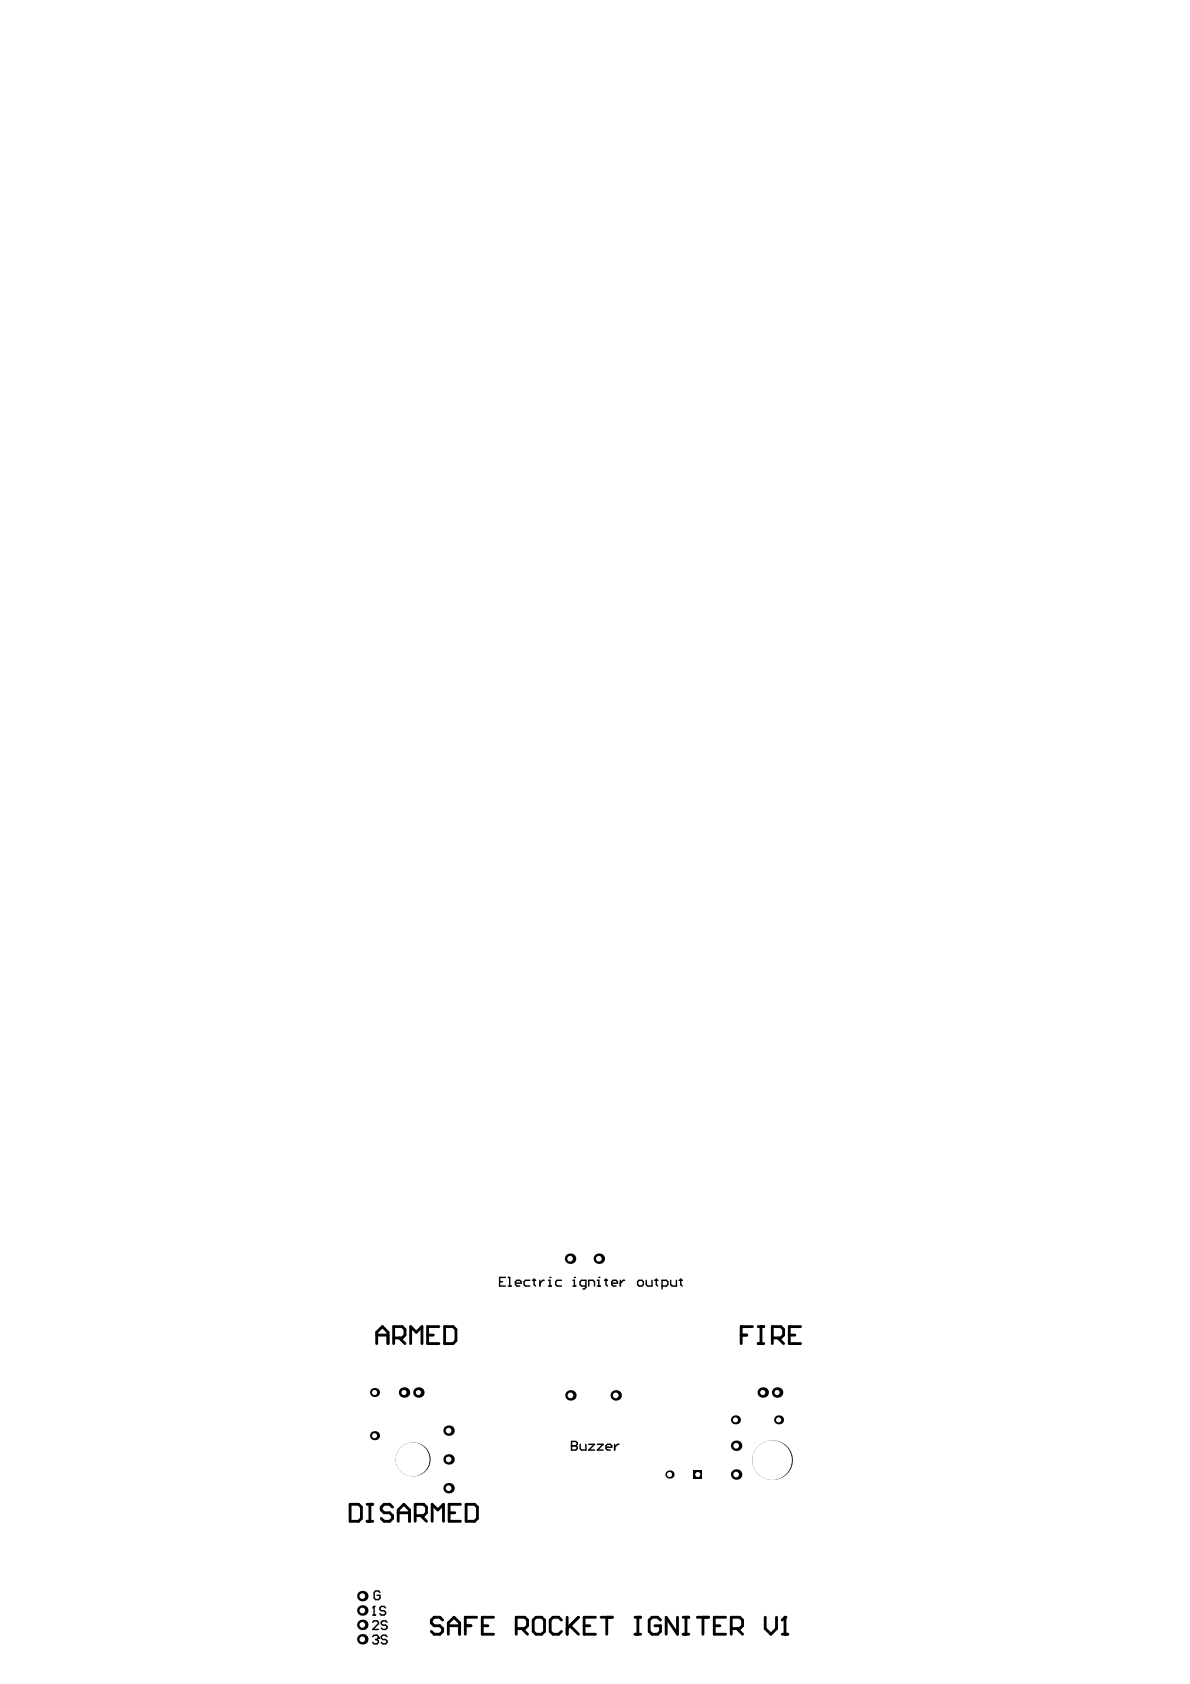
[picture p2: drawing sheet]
<svg xmlns="http://www.w3.org/2000/svg" width="210mm" height="297mm" viewBox="0 0 210 297" stroke-linecap="round" stroke-linejoin="round" font-family="sans-serif">
<g fill="none" stroke="#000" stroke-width=".25">
<path d="M88.1 226.1h.5M89.1 225.3h-1v1.5h1M89.7 225.3h.2v1.5M89.7 226.8h.5M90.9 226.3h1v-.2l-.2-.3h-.5l-.3 .3v.5l.3 .2h.5M93.5 225.8h-.8l-.3 .3v.5l.3 .2h.8M94 225.8h.5M94.2 225.6v1l.3 .2M95.2 225.8v1M96 225.8h-.3l-.5 .5M96.7 226.8h.6M96.7 225.8h.3v1"/>
<path d="M97 225.3h.1M99 225.8h-.7l-.3 .3v.5l.3 .2h.7M101.1 226.8h.5M101.1 225.8h.2v1M101.3 225.3h.1M103.3 226.8h-.7l-.3-.2v-.5l.3-.3h.7v1.3l-.2 .3h-.3M103.8 226.8v-1h.8l.3 .3v.7M105.4 226.8h.5M105.4 225.8h.2v1M105.6 225.3h.1M106.6 225.8h.5M106.9 225.6v1l.2 .2"/>
<path d="M107.9 226.3h1v-.2l-.2-.3h-.5l-.3 .3v.5l.3 .2h.5M109.4 225.8v1M110.2 225.8h-.3l-.5 .5M112.7 225.8h.5l.3 .3v.5l-.3 .2h-.5l-.2-.2v-.5zM114 225.8v.8l.2 .2h.8v-1M115.5 225.8h.5M115.8 225.6v1l.2 .2M116.8 226.8h.7l.3-.2v-.5l-.3-.3h-.7v1.6M118.3 225.8v.8l.3 .2h.7v-1M119.8 225.8h.5M120.1 225.6v1l.2 .2M100.8 255h.1"/>
<path d="M100.8 254.3h.8l.2 .2v.3l-.2 .2 .2 .3v.2l-.2 .3h-.8zM100.8 255h.8M102.3 254.8v.7l.3 .3h.7v-1M103.9 254.8h1l-1 1h1M105.4 254.8h1l-1 1h1M106.9 255.3h1v-.3l-.2-.2h-.6l-.2 .2v.5l.2 .3h.6M108.4 254.8v1M109.2 254.8h-.3l-.5 .5M65.7 286.1l.3-.2h.5l.2 .2v.3l-1 1h1M65.7 288.7l.3-.3h.5l.2 .3v.2M65.7 284.9h.5M66 283.4h.1"/>
<path d="M66 283.4v1.5M66 283.4l-.3 .2M66.2 289.2h.3M66.5 289.2l.2 .2v.3l-.2 .3h-.5l-.3-.3M66.7 288.9h.1M66.7 288.9l-.2 .3M67 280.9l-.2-.3h-.5l-.3 .3v1l.3 .3h.5l.2-.3v-.5h-.5M68 283.6l-.2-.2h-.5l-.3 .2v.3l.3 .2h.5l.2 .3v.2l-.2 .3h-.5l-.3-.3M68.3 286.1l-.3-.2h-.5l-.2 .2v.3l.2 .3h.5l.3 .2v.3l-.3 .2h-.5l-.2-.2M68.3 288.7l-.3-.3h-.5l-.2 .3v.2l.2 .3h.5l.3 .2v.3l-.3 .3h-.5l-.2-.3"/>
</g>
<g fill="none" stroke="#000" stroke-width=".5">
<path d="M66.4 235.5h2M66.4 237v-2l1-1 1 1v2M69.4 236h1.5l.5-.5v-1l-.5-.5h-1.5v3M70.4 236l1 1M72.4 237v-3l1 1 1-1v3M75.4 235.5h1M77.4 234h-2v3h2M78.4 234h1.5l.5 .5v2l-.5 .5h-1.5zM130.7 235.5h1M132.7 234h-2v3M133.7 234h1M133.7 237h1"/>
<path d="M134.2 234v3M136.2 236h1.5l.5-.5v-1l-.5-.5h-1.5v3M137.2 236l1 1M139.2 235.5h1M141.2 234h-2v3h2M61.8 265.3h1.5l.5 .5v2l-.5 .5h-1.5zM64.7 268.3h1M64.7 265.3h1M65.2 265.3v3M69.2 265.8l-.5-.5h-1l-.5 .5v.5l.5 .5h1l.5 .5v.5l-.5 .5h-1l-.5-.5M70.2 266.8h2M70.2 268.3v-2l1-1 1 1v2"/>
<path d="M73.2 267.3h1.5l.5-.5v-1l-.5-.5h-1.5v3M74.2 267.3l1 1M76.2 268.3v-3l1 1 1-1v3M79.2 266.8h1M81.2 265.3h-2v3h2M82.2 265.3h1.5l.5 .5v2l-.5 .5h-1.5zM78.1 285.8l-.5-.5h-1l-.5 .5v.5l.5 .5h1l.5 .5v.5l-.5 .5h-1l-.5-.5M79.1 286.8h2M79.1 288.3v-2l1-1 1 1v2M82.1 286.8h1M84.1 285.3h-2v3M85.1 286.8h1"/>
<path d="M87.1 285.3h-2v3h2M91.1 287.3h1.5l.5-.5v-1l-.5-.5h-1.5v3M92.1 287.3l1 1M94.5 285.3h1l.5 .5v2l-.5 .5h-1l-.5-.5v-2zM99 285.8l-.5-.5h-1l-.5 .5v2l.5 .5h1l.5-.5M100 285.3v3M100.5 286.8l1.5 1.5M102 285.3l-2 2M103 286.8h1M105 285.3h-2v3h2M106 285.3h2M107 285.3v3"/>
<path d="M112 285.3h1M112 288.3h1M112.5 285.3v3M116.5 285.8l-.5-.5h-1l-.5 .5v2l.5 .5h1l.5-.5v-1h-1M119.5 285.3v3l-2-3v3M120.5 285.3h1M120.5 288.3h1M121 285.3v3M123 285.3h2M124 285.3v3M126 286.8h1M128 285.3h-2v3h2"/>
<path d="M129 287.3h1.5l.5-.5v-1l-.5-.5h-1.5v3M130 287.3l1 1M135 285.3v2l1 1 1-1v-2M138 288.3h1M138 285.8l.5-.5v3"/>
</g>
<g fill="#000">
<circle cx="66.1" cy="253.2" r=".8"/>
<circle cx="138.5" cy="285.3" r=".25"/>
</g>
<circle cx="66.1" cy="253.2" r=".45" fill="#fff"/>
<circle cx="66.1" cy="245.6" r=".8" fill="#000"/>
<circle cx="66.1" cy="245.6" r=".45" fill="#fff"/>
<circle cx="63.9" cy="286.6" r=".92" fill="#000"/>
<circle cx="63.9" cy="286.6" r=".5" fill="#fff"/>
<circle cx="63.9" cy="284.1" r=".92" fill="#000"/>
<circle cx="63.9" cy="284.1" r=".5" fill="#fff"/>
<circle cx="71.3" cy="245.6" r=".92" fill="#000"/>
<circle cx="71.3" cy="245.6" r=".45" fill="#fff"/>
<circle cx="73.8" cy="245.6" r=".92" fill="#000"/>
<circle cx="73.8" cy="245.6" r=".45" fill="#fff"/>
<circle cx="100.6" cy="246.1" r=".92" fill="#000"/>
<circle cx="100.6" cy="246.1" r=".5" fill="#fff"/>
<circle cx="100.6" cy="222" r=".92" fill="#000"/>
<circle cx="100.6" cy="222" r=".5" fill="#fff"/>
<circle cx="108.6" cy="246.1" r=".92" fill="#000"/>
<circle cx="108.6" cy="246.1" r=".5" fill="#fff"/>
<circle cx="105.6" cy="222" r=".92" fill="#000"/>
<circle cx="105.6" cy="222" r=".5" fill="#fff"/>
<path d="M122.4 259.4h1.4v1.4h-1.4z" fill-rule="evenodd" fill="#000"/>
<circle cx="123.1" cy="260.1" r=".45" fill="#fff"/>
<circle cx="129.8" cy="260.1" r=".92" fill="#000"/>
<circle cx="129.8" cy="260.1" r=".5" fill="#fff"/>
<circle cx="129.8" cy="255" r=".92" fill="#000"/>
<circle cx="129.8" cy="255" r=".5" fill="#fff"/>
<circle cx="129.7" cy="250.4" r=".8" fill="#000"/>
<circle cx="129.7" cy="250.4" r=".45" fill="#fff"/>
<circle cx="137.3" cy="250.4" r=".8" fill="#000"/>
<circle cx="137.3" cy="250.4" r=".45" fill="#fff"/>
<circle cx="137.1" cy="245.6" r=".92" fill="#000"/>
<circle cx="137.1" cy="245.6" r=".45" fill="#fff"/>
<circle cx="63.9" cy="289.2" r=".92" fill="#000"/>
<circle cx="63.9" cy="289.2" r=".5" fill="#fff"/>
<circle cx="63.9" cy="281.5" r=".92" fill="#000"/>
<circle cx="63.9" cy="281.5" r=".5" fill="#fff"/>
<circle cx="79.1" cy="262.5" r=".92" fill="#000"/>
<circle cx="79.1" cy="262.5" r=".5" fill="#fff"/>
<circle cx="79.1" cy="252.4" r=".92" fill="#000"/>
<circle cx="79.1" cy="252.4" r=".5" fill="#fff"/>
<circle cx="118.1" cy="260.1" r=".72" fill="#000"/>
<circle cx="118.1" cy="260.1" r=".45" fill="#fff"/>
<circle cx="134.5" cy="245.6" r=".92" fill="#000"/>
<circle cx="134.5" cy="245.6" r=".45" fill="#fff"/>
<circle cx="79.1" cy="257.4" r=".92" fill="#000"/>
<circle cx="79.1" cy="257.4" r=".5" fill="#fff"/>
<circle cx="72.8" cy="257.4" r="2.99" fill="#000"/>
<circle cx="72.8" cy="257.4" r="3" fill="#fff"/>
<circle cx="136.2" cy="257.6" r="3.5" fill="#000"/>
<circle cx="136.2" cy="257.6" r="3.5" fill="#fff"/>
</svg>
